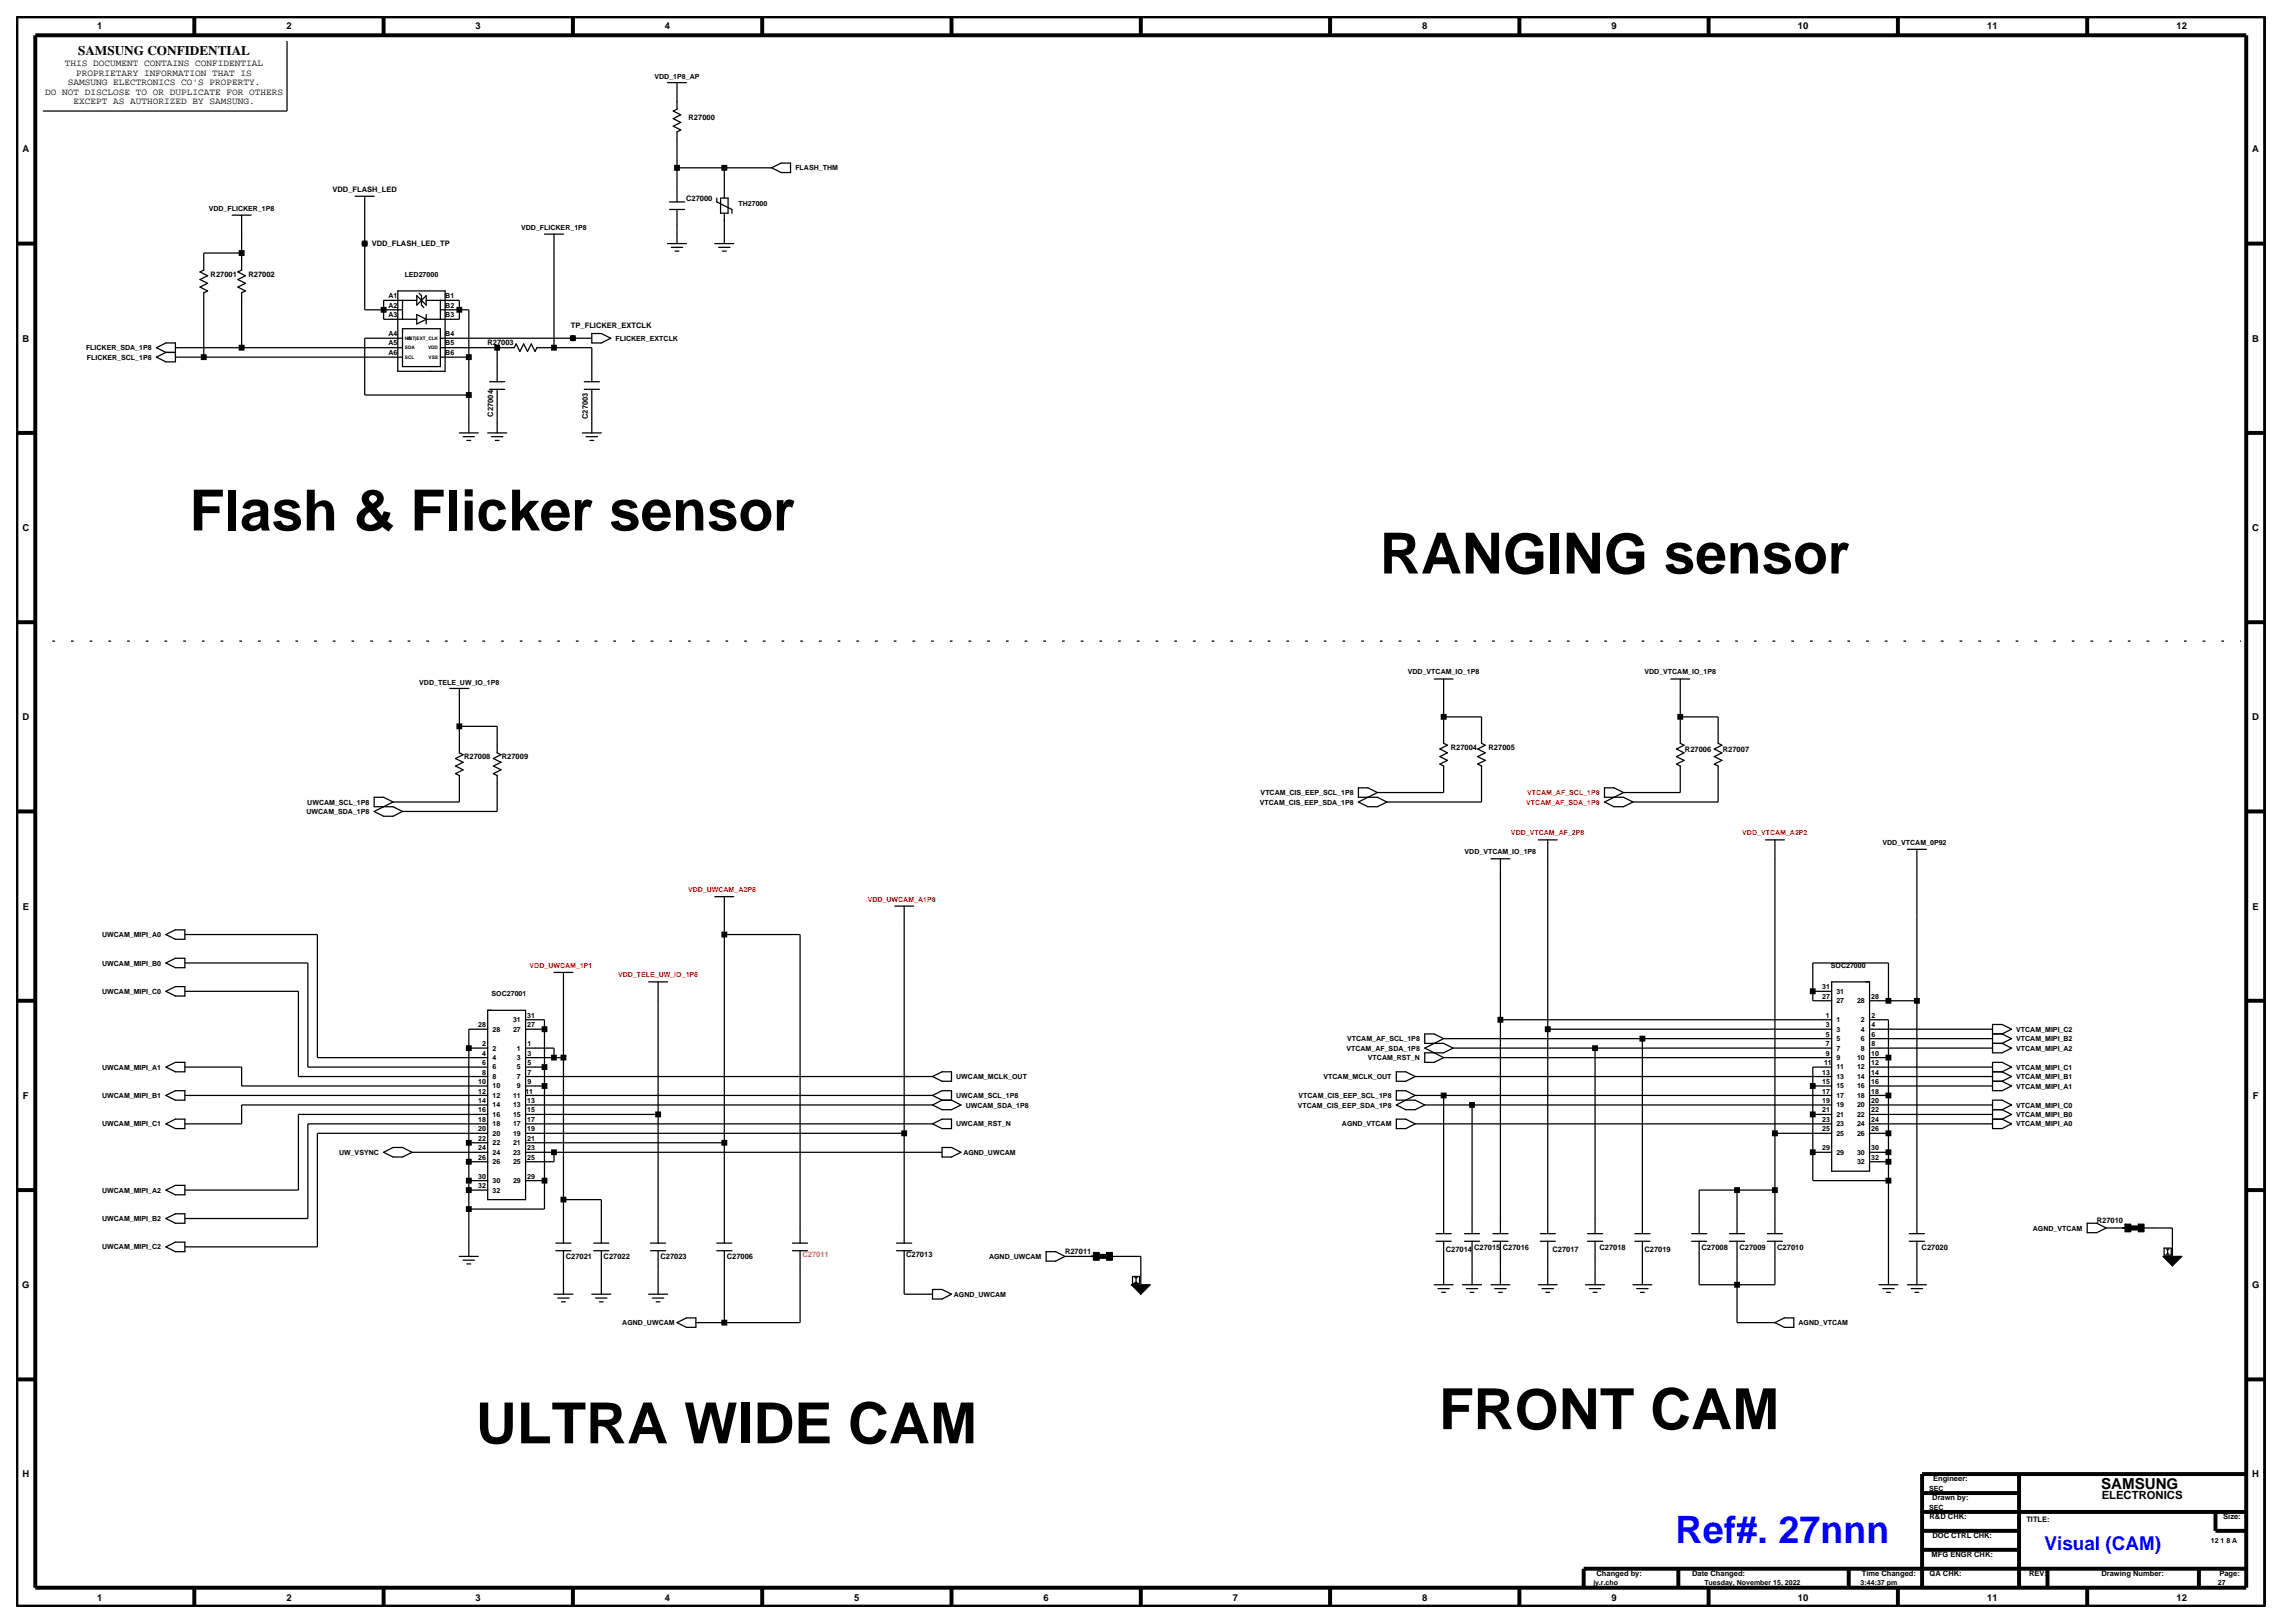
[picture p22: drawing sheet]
<svg xmlns="http://www.w3.org/2000/svg" width="420mm" height="297mm" viewBox="0 0 420 297" stroke-linecap="round" stroke-linejoin="round" font-family="sans-serif">
<defs><g id="words">
<g font-size="10.4">
<text x="34.7" y="97.1">Flash &amp; Flicker sensor</text>
<text x="252.5" y="104.9">RANGING sensor</text>
<text x="263.3" y="261.5">FRONT CAM</text>
<text x="87.1" y="264.1">ULTRA WIDE CAM</text>
</g>
<text font-size="6.9" fill="#00f" x="306.6" y="282.3">Ref#. 27nnn</text>
<text font-size="3.5" fill="#00f" x="374.2" y="283.6">Visual (CAM)</text>
<text font-size="2.8" x="384.5" y="272.5">SAMSUNG</text>
<text font-size="2.4" x="14.3" y="10.1">SAMSUNG CONFIDENTIAL</text>
<text font-size="2.1" x="384.6" y="274.4">ELECTRONICS</text>
<g font-size="1.7">
<text x="17.8" y="5.3">1</text>
<text x="52.4" y="5.3">2</text>
<text x="87" y="5.3">3</text>
<text x="121.7" y="5.3">4</text>
<text x="260.3" y="5.3">8</text>
<text x="294.9" y="5.3">9</text>
<text x="329" y="5.3">10</text>
<text x="363.7" y="5.3">11</text>
<text x="398.3" y="5.3">12</text>
<text x="8.2" y="17.3">DO NOT DISCLOSE TO OR DUPLICATE FOR OTHERS</text>
<text x="11.9" y="12.1">THIS DOCUMENT CONTAINS CONFIDENTIAL</text>
<text x="12.4" y="15.6">SAMSUNG ELECTRONICS CO'S PROPERTY.</text>
<text x="13.9" y="13.9">PROPRIETARY INFORMATION THAT IS</text>
<text x="13.4" y="19.1">EXCEPT AS AUTHORIZED BY SAMSUNG.</text>
<text x="4.1" y="27.9">A</text>
<text x="412.2" y="27.9">A</text>
<text x="4.1" y="62.5">B</text>
<text x="412.2" y="62.5">B</text>
<text x="4.1" y="97.2">C</text>
<text x="412.2" y="97.2">C</text>
<text x="4.1" y="131.8">D</text>
<text x="412.2" y="131.8">D</text>
<text x="4.2" y="166.4">E</text>
<text x="412.2" y="166.4">E</text>
<text x="4.2" y="201.1">F</text>
<text x="412.3" y="201.1">F</text>
<text x="4.1" y="235.7">G</text>
<text x="412.1" y="235.7">G</text>
<text x="4.1" y="270.4">H</text>
<text x="412.2" y="270.4">H</text>
<text x="17.8" y="292.9">1</text>
<text x="52.4" y="292.9">2</text>
<text x="87" y="292.9">3</text>
<text x="121.7" y="292.9">4</text>
<text x="156.3" y="292.9">5</text>
<text x="191" y="292.9">6</text>
<text x="225.6" y="292.9">7</text>
<text x="260.3" y="292.9">8</text>
<text x="294.9" y="292.9">9</text>
<text x="329" y="292.9">10</text>
<text x="363.7" y="292.9">11</text>
<text x="398.3" y="292.9">12</text>
</g>
<g font-size="1.4">
<text x="126" y="22">R27000</text>
<text x="60.9" y="35.1">VDD_FLASH_LED</text>
<text x="125.6" y="36.8">C27000</text>
<text x="68" y="45.1">VDD_FLASH_LED_TP</text>
<text x="38.5" y="50.6">R27001</text>
<text x="45.5" y="50.6">R27002</text>
<text x="104.5" y="60">TP_FLICKER_EXTCLK</text>
<text x="89.2" y="63.2">R27003</text>
<text x="90.2" y="76.2" transform="rotate(-90 90.2 76.2)">C27004</text>
<text x="107.6" y="76.7" transform="rotate(-90 107.6 76.7)">C27003</text>
<text x="265.5" y="137.2">R27004</text>
<text x="272.4" y="137.2">R27005</text>
<text x="308.4" y="137.7">R27006</text>
<text x="315.3" y="137.7">R27007</text>
<text x="84.9" y="139">R27008</text>
<text x="91.8" y="139">R27009</text>
<text x="383.7" y="223.8">R27010</text>
<text x="103.5" y="230.5">C27021</text>
<text x="110.5" y="230.5">C27022</text>
<text x="120.9" y="230.5">C27023</text>
<text x="133" y="230.5">C27006</text>
<text x="165.8" y="230">C27013</text>
<text x="194.9" y="229.5">R27011</text>
<text x="264.6" y="229">C27014</text>
<text x="269.8" y="228.7">C27015</text>
<text x="275" y="228.7">C27016</text>
<text x="284.1" y="229">C27017</text>
<text x="292.7" y="228.7">C27018</text>
<text x="301" y="229">C27019</text>
<text x="311.4" y="228.7">C27008</text>
<text x="318.3" y="228.7">C27009</text>
<text x="325.2" y="228.7">C27010</text>
<text x="351.7" y="228.7">C27020</text>
<text x="353.6" y="274.6">Drawn by:</text>
<text x="353.8" y="271.1">Engineer:</text>
<text x="353.1" y="278">R&amp;D CHK:</text>
<text x="353.6" y="281.5">DOC CTRL CHK:</text>
<text x="370.8" y="278.5">TITLE:</text>
<text x="406.9" y="278">Size:</text>
<text x="353.5" y="285">MFG ENGR CHK:</text>
<text x="292.2" y="288.4">Changed by:</text>
<text x="309.7" y="288.4">Date Changed:</text>
<text x="340.7" y="288.4">Time Changed:</text>
<text x="353.1" y="288.4">QA CHK:</text>
<text x="371.3" y="288.4">REV:</text>
<text x="384.6" y="288.4">Drawing Number:</text>
<text x="406.2" y="288.4">Page:</text>
</g>
<text font-size="1.4" fill="#cc7f32" x="146.8" y="230">C27011</text>
<g font-size="1.3">
<text x="119.8" y="14.5">VDD_1P8_AP</text>
<text x="145.6" y="31.2">FLASH_THM</text>
<text x="38.2" y="38.5">VDD_FLICKER_1P8</text>
<text x="135.1" y="37.6">TH27000</text>
<text x="95.4" y="42">VDD_FLICKER_1P8</text>
<text x="74.1" y="50.7">LED27000</text>
<text x="71.1" y="54.6">A1</text>
<text x="71.1" y="56.3">A2</text>
<text x="71.1" y="58">A3</text>
<text x="81.5" y="54.6">B1</text>
<text x="81.5" y="56.3">B2</text>
<text x="81.5" y="58">B3</text>
<text x="15.7" y="64.1">FLICKER_SDA_1P8</text>
<text x="15.9" y="65.8">FLICKER_SCL_1P8</text>
<text x="71.1" y="63.2">A5</text>
<text x="71.1" y="65">A6</text>
<text x="71.1" y="61.5">A4</text>
<text x="81.5" y="61.5">B4</text>
<text x="81.5" y="63.2">B5</text>
<text x="81.5" y="65">B6</text>
<text x="112.6" y="62.4">FLICKER_EXTCLK</text>
<text x="76.7" y="125.4">VDD_TELE_UW_IO_1P8</text>
<text x="257.6" y="123.4">VDD_VTCAM_IO_1P8</text>
<text x="301" y="123.4">VDD_VTCAM_IO_1P8</text>
<text x="56.1" y="148.9">UWCAM_SDA_1P8</text>
<text x="56.2" y="147.2">UWCAM_SCL_1P8</text>
<text x="230.6" y="147.2">VTCAM_CIS_EEP_SDA_1P8</text>
<text x="230.7" y="145.5">VTCAM_CIS_EEP_SCL_1P8</text>
<text x="344.5" y="154.6">VDD_VTCAM_0P92</text>
<text x="268" y="156.3">VDD_VTCAM_IO_1P8</text>
<text x="18.7" y="171.5">UWCAM_MIPI_A0</text>
<text x="18.7" y="176.7">UWCAM_MIPI_B0</text>
<text x="335.1" y="177.1">SOC27000</text>
<text x="18.7" y="181.9">UWCAM_MIPI_C0</text>
<text x="90" y="182.3">SOC27001</text>
<text x="333.5" y="182.8">27</text>
<text x="333.5" y="181.1">31</text>
<text x="336.1" y="183.6">27</text>
<text x="336.1" y="181.8">31</text>
<text x="339.8" y="183.6">28</text>
<text x="342.4" y="182.8">28</text>
<text x="87.5" y="188">28</text>
<text x="88.2" y="191.5">2</text>
<text x="90.1" y="188.8">28</text>
<text x="93.9" y="188.8">27</text>
<text x="93.9" y="187">31</text>
<text x="96.5" y="188">27</text>
<text x="96.5" y="186.2">31</text>
<text x="96.5" y="191.5">1</text>
<text x="246.5" y="190.5">VTCAM_AF_SCL_1P8</text>
<text x="334.2" y="189.7">5</text>
<text x="334.2" y="191.5">7</text>
<text x="334.2" y="188">3</text>
<text x="334.2" y="186.2">1</text>
<text x="336.1" y="190.5">5</text>
<text x="336.1" y="188.8">3</text>
<text x="336.1" y="187">1</text>
<text x="340.6" y="188.8">4</text>
<text x="340.6" y="190.5">6</text>
<text x="340.6" y="187">2</text>
<text x="342.5" y="188">4</text>
<text x="342.5" y="189.7">6</text>
<text x="342.5" y="191.5">8</text>
<text x="342.5" y="186.2">2</text>
<text x="369" y="188.8">VTCAM_MIPI_C2</text>
<text x="369" y="190.5">VTCAM_MIPI_B2</text>
<text x="18.7" y="195.7">UWCAM_MIPI_A1</text>
<text x="88.2" y="193.2">4</text>
<text x="88.2" y="194.9">6</text>
<text x="88.2" y="196.6">8</text>
<text x="90.1" y="194">4</text>
<text x="90.1" y="195.7">6</text>
<text x="90.1" y="197.4">8</text>
<text x="90.1" y="192.2">2</text>
<text x="94.6" y="195.7">5</text>
<text x="94.6" y="197.4">7</text>
<text x="94.6" y="194">3</text>
<text x="94.6" y="192.2">1</text>
<text x="96.5" y="194.9">5</text>
<text x="96.5" y="196.6">7</text>
<text x="96.5" y="193.2">3</text>
<text x="175" y="197.5">UWCAM_MCLK_OUT</text>
<text x="242.2" y="197.5">VTCAM_MCLK_OUT</text>
<text x="246.4" y="192.2">VTCAM_AF_SDA_1P8</text>
<text x="250.3" y="194">VTCAM_RST_N</text>
<text x="333.5" y="196.6">13</text>
<text x="333.8" y="194.9">11</text>
<text x="334.2" y="193.2">9</text>
<text x="336.1" y="192.2">7</text>
<text x="336.1" y="194">9</text>
<text x="336.1" y="195.7">11</text>
<text x="336.1" y="197.4">13</text>
<text x="339.8" y="195.7">12</text>
<text x="339.8" y="197.4">14</text>
<text x="339.8" y="194">10</text>
<text x="340.6" y="192.2">8</text>
<text x="342.4" y="194.9">12</text>
<text x="342.4" y="196.6">14</text>
<text x="342.4" y="193.2">10</text>
<text x="369" y="192.2">VTCAM_MIPI_A2</text>
<text x="369" y="197.5">VTCAM_MIPI_B1</text>
<text x="369" y="195.7">VTCAM_MIPI_C1</text>
<text x="18.7" y="200.9">UWCAM_MIPI_B1</text>
<text x="87.5" y="198.4">10</text>
<text x="87.5" y="200.1">12</text>
<text x="87.5" y="201.8">14</text>
<text x="87.5" y="203.6">16</text>
<text x="90.1" y="199.2">10</text>
<text x="90.1" y="200.9">12</text>
<text x="90.1" y="202.6">14</text>
<text x="93.9" y="200.9">11</text>
<text x="93.9" y="202.6">13</text>
<text x="94.6" y="199.2">9</text>
<text x="96.1" y="200.1">11</text>
<text x="96.5" y="201.8">13</text>
<text x="96.5" y="203.6">15</text>
<text x="96.5" y="198.4">9</text>
<text x="175" y="200.9">UWCAM_SCL_1P8</text>
<text x="176.7" y="202.7">UWCAM_SDA_1P8</text>
<text x="237.5" y="202.7">VTCAM_CIS_EEP_SDA_1P8</text>
<text x="237.6" y="200.9">VTCAM_CIS_EEP_SCL_1P8</text>
<text x="333.5" y="201.8">19</text>
<text x="333.5" y="203.6">21</text>
<text x="333.5" y="198.4">15</text>
<text x="333.5" y="200.1">17</text>
<text x="336.1" y="202.6">19</text>
<text x="336.1" y="199.2">15</text>
<text x="336.1" y="200.9">17</text>
<text x="339.8" y="202.6">20</text>
<text x="339.8" y="199.2">16</text>
<text x="339.8" y="200.9">18</text>
<text x="342.4" y="201.8">20</text>
<text x="342.4" y="203.6">22</text>
<text x="342.4" y="198.4">16</text>
<text x="342.4" y="200.1">18</text>
<text x="369" y="199.2">VTCAM_MIPI_A1</text>
<text x="369" y="202.7">VTCAM_MIPI_C0</text>
<text x="18.7" y="206.1">UWCAM_MIPI_C1</text>
<text x="87.5" y="205.3">18</text>
<text x="87.5" y="207">20</text>
<text x="87.5" y="208.8">22</text>
<text x="90.1" y="206.1">18</text>
<text x="90.1" y="207.8">20</text>
<text x="90.1" y="209.5">22</text>
<text x="90.1" y="204.3">16</text>
<text x="93.9" y="207.8">19</text>
<text x="93.9" y="209.5">21</text>
<text x="93.9" y="204.3">15</text>
<text x="93.9" y="206.1">17</text>
<text x="96.5" y="207">19</text>
<text x="96.5" y="208.8">21</text>
<text x="96.5" y="205.3">17</text>
<text x="175" y="206.1">UWCAM_RST_N</text>
<text x="245.6" y="206.1">AGND_VTCAM</text>
<text x="333.5" y="207">25</text>
<text x="333.5" y="205.3">23</text>
<text x="336.1" y="204.3">21</text>
<text x="336.1" y="206.1">23</text>
<text x="336.1" y="207.8">25</text>
<text x="339.8" y="207.8">26</text>
<text x="339.8" y="204.3">22</text>
<text x="339.8" y="206.1">24</text>
<text x="342.4" y="207">26</text>
<text x="342.4" y="205.3">24</text>
<text x="369" y="204.4">VTCAM_MIPI_B0</text>
<text x="369" y="206.1">VTCAM_MIPI_A0</text>
<text x="62" y="211.3">UW_VSYNC</text>
<text x="87.5" y="212.2">26</text>
<text x="87.5" y="215.7">30</text>
<text x="87.5" y="210.5">24</text>
<text x="90.1" y="213">26</text>
<text x="90.1" y="211.3">24</text>
<text x="93.9" y="213">25</text>
<text x="93.9" y="211.3">23</text>
<text x="96.5" y="215.7">29</text>
<text x="96.5" y="210.5">23</text>
<text x="96.5" y="212.2">25</text>
<text x="176.3" y="211.3">AGND_UWCAM</text>
<text x="333.5" y="210.5">29</text>
<text x="336.1" y="211.3">29</text>
<text x="339.8" y="211.3">30</text>
<text x="339.8" y="213">32</text>
<text x="342.4" y="212.2">32</text>
<text x="342.4" y="210.5">30</text>
<text x="18.7" y="218.2">UWCAM_MIPI_A2</text>
<text x="87.5" y="217.4">32</text>
<text x="90.1" y="218.2">32</text>
<text x="90.1" y="216.5">30</text>
<text x="93.9" y="216.5">29</text>
<text x="18.7" y="223.4">UWCAM_MIPI_B2</text>
<text x="372" y="225.2">AGND_VTCAM</text>
<text x="18.7" y="228.6">UWCAM_MIPI_C2</text>
<text x="181" y="230.4">AGND_UWCAM</text>
<text x="174.6" y="237.3">AGND_UWCAM</text>
<text x="113.9" y="242.5">AGND_UWCAM</text>
<text x="329.1" y="242.5">AGND_VTCAM</text>
<text x="353" y="272.8">SEC</text>
<text x="353" y="276.2">SEC</text>
<text x="404.6" y="282.3">12 1 8 A</text>
<text x="291.6" y="290.1">jy.r.cho</text>
<text x="311.9" y="290.1">Tuesday, November 15, 2022</text>
<text x="340.5" y="290.1">3:44:37 pm</text>
<text x="405.9" y="290.1">27</text>
</g>
<g font-size="1.3" fill="#f00">
<text x="279.3" y="147.2">VTCAM_AF_SDA_1P8</text>
<text x="279.5" y="145.5">VTCAM_AF_SCL_1P8</text>
<text x="276.5" y="152.8">VDD_VTCAM_AF_2P8</text>
<text x="318.8" y="152.8">VDD_VTCAM_A2P2</text>
<text x="125.9" y="163.3">VDD_UWCAM_A2P8</text>
<text x="158.8" y="165">VDD_UWCAM_A1P8</text>
<text x="96.9" y="177.1">VDD_UWCAM_1P1</text>
<text x="113.1" y="178.8">VDD_TELE_UW_IO_1P8</text>
</g>
<g font-size=".9">
<text x="74.1" y="63.9">SDA</text>
<text x="74.1" y="65.7">SCL</text>
<text x="74.1" y="62.2">NC</text>
<text x="74.6" y="62.2">INT|EXT_CLK</text>
<text x="78.3" y="63.9">VDD</text>
<text x="78.4" y="65.7">VSS</text>
</g>
</g></defs>
<!-- layer: MFD Layer /idea/tmp/Extended-Print.ss7942.kim.sheet8.3.mfd -->
<g fill="none" stroke="#000" stroke-width=".23">
<path d="M52.5 7.5v12.8h-44.7M122.2 15.1h3.4M123.9 15.1v4.9l-.7 .3 1.4 .7-1.4 .7 1.4 .7-1.4 .7 1.4 .7-.7 .3v12.9M42.5 39.4h3.4M44.2 39.4v10l-.7 .4 1.4 .7-1.4 .7 1.4 .6-1.4 .7 1.4 .7-.7 .4v10M65 35.9h3.5M66.7 35.9v20.8h7M122.5 37h2.8M122.5 38.3h2.8M123.9 38.3v6.3M123.9 30.7h17.3M131.2 36.2v.8l2.7 1.3v.7"/>
<path d="M131.9 36.2h1.3v2.8h-1.3zM132.6 30.7v5.5M132.6 39v5.6M141.2 30.7l1.7-.9h1.8v1.8h-1.8zM44.2 46.3h-6.9v3.1l-.7 .4 1.4 .7-1.4 .7 1.4 .6-1.4 .7 1.4 .7-.7 .4v11.8M72.8 53.2h8.7v14.7h-8.7zM73.7 55v3.4M76.3 55h-6.1v3.4h6.1M76.3 54.1v1.7l1.7-1.7v1.7zM76.3 57.6l1.7 .8-1.7 .9zM76.7 53.7l.4 .4v1.7l.5 .5M78 55h6.1v3.4h-6.1"/>
<path d="M78 57.6v1.7M80.6 56.7h5.2v22.5M80.6 55v3.4M99.6 42.8h3.5M101.4 42.8v20.8M122.2 44.6h3.4M122.9 45.3h2M123.5 45.9h.7M130.8 44.6h3.5M131.5 45.3h2.1M132.2 45.9h.7M28.6 63.6l1.8-.8h1.7v3.4h-1.7l-1.8-.8 1.8-.9z"/>
<path d="M30.4 64.5h1.7M32.1 63.6h41.6M32.1 65.4h41.6M73.7 61.9h-7v10.4h19.1M73.7 60.1h6.9v7h-6.9zM80.6 63.6h13.5l.4-.7 .6 1.4 .7-1.4 .7 1.4 .7-1.4 .7 1.4 .4-.7h10v6.2M80.6 61.9h27.7M80.6 65.4h5.2M84.1 79.2h3.4M84.8 79.9h2M89.3 79.2h3.4M89.6 71.2h2.8"/>
<path d="M89.6 69.8h2.8M89.9 79.9h2.1M91 63.6v6.2M91 71.2v8M106.6 79.2h3.4M106.9 71.2h2.8M106.9 69.8h2.8M107.3 79.9h2M108.3 61h1.7l1.8 .9-1.8 .9h-1.7zM108.3 71.2v8M85.4 80.6h.7M90.6 80.6h.7"/>
<path d="M108 80.6h.7M82.3 126h3.5M84.1 132.9h6.9v4.9l.7 .3-1.4 .7 1.4 .7-1.4 .7 1.4 .7-1.4 .7 .7 .3v6.6h-17.3M84.1 126v11.8l.7 .3-1.4 .7 1.4 .7-1.4 .7 1.4 .7-1.4 .7 .7 .3v4.9h-12.2M262.5 124.2h3.4M264.2 124.2v11.8l.7 .4-1.4 .7 1.4 .7-1.4 .6 1.4 .7-1.4 .7 .7 .4v4.8h-12.1M264.2 131.2h6.9v4.8l.7 .4-1.4 .7 1.4 .7-1.4 .6 1.4 .7-1.4 .7 .7 .4v6.6h-17.3M305.8 124.2h3.4M307.5 124.2v11.8l.7 .4-1.4 .7 1.4 .7-1.4 .6 1.4 .7-1.4 .7 .7 .4v4.8h-10.4M307.5 131.2h6.9v4.8l.7 .4-1.4 .7 1.4 .7-1.4 .6 1.4 .7-1.4 .7 .7 .4v6.6h-15.6M71.9 146.8l-1.7-.9h-1.7v1.7h3.4l1.8 .9M71.9 146.8l-3.4 1.7 1.7 .9h1.7l1.8-.9"/>
<path d="M252.1 145l-1.8-.8h-1.7v1.7h3.5l1.7 .9M252.1 145l-3.5 1.8 1.7 .8h1.8l1.7-.8M272.9 157.1h3.4M274.6 157.1v68.6M281.5 153.7h3.5M283.2 153.7v72M297.1 145l-1.7-.8h-1.8v1.7h3.5l1.7 .9M297.1 145l-3.5 1.8 1.8 .8h1.7l1.7-.8M323.1 153.7h3.4M324.8 153.7v72M349.1 155.4h3.4M350.8 155.4v70.3"/>
<path d="M30.4 171l1.7-.9h1.7v1.8h-1.7zM30.4 176.2l1.7-.9h1.7v1.8h-1.7zM33.8 171h24.3v22.5h31.2M33.8 176.2h22.5v19.1h33M101.4 177.9h3.4M103.1 177.9v49.6M118.7 179.7h3.5M120.4 179.7v47.8M130.8 164.1h3.5M132.6 164.1v63.4M132.6 171h13.8v56.5M163.7 165.8h3.5"/>
<path d="M165.5 165.8v61.7M335.2 179.7h6.9v34.6h-6.9zM30.4 181.4l1.7-.9h1.7v1.8h-1.7zM30.4 195.3l1.7-.9h1.7v1.7h-1.7zM33.8 195.3h10.4v3.4h45.1M33.8 181.4h20.8v15.6h34.7M85.8 191.8h3.5M89.3 188.3h-3.5v41.6M89.3 184.9h6.9v34.6h-6.9zM96.2 191.8h5.2v1.7M96.2 193.5h6.9M96.2 195.3h3.4"/>
<path d="M96.2 197h74.5M96.2 198.7h3.4M96.2 186.6h3.4v34.6h-13.8M96.2 188.3h3.4M170.7 197l1.7-.9h1.7v1.8h-1.7zM255.5 196.1h1.8l1.7 .9-1.7 .9h-1.8zM259 197h76.2M264.2 190.1l-1.7-.9h-1.8v1.7h3.5l1.7 .9M264.2 190.1h71M264.2 193.5h71M264.2 190.1l-3.5 1.7 3.5 1.7M265.9 191.8l-1.7 .9h-3.5v1.7h1.8l1.7-.9"/>
<path d="M265.9 191.8h69.3M274.6 186.6h60.6M283.2 188.3h52M291.9 191.8v33.9M300.6 190.1v35.6M331.8 198.7h3.4M331.8 181.4h3.4M335.2 183.1h-3.4v-6.9h13.8v6.9M335.2 195.3h-3.4v20.7h13.8M342.1 186.6h3.5v48.5M342.1 190.1h22.5M342.1 191.8h22.5"/>
<path d="M342.1 193.5h3.5M342.1 195.3h22.5M342.1 197h22.5M342.1 198.7h22.5M342.1 183.1h8.7M342.1 188.3h22.5M364.6 190.9h1.8M364.6 196.1h1.8M364.6 189.2h1.8M364.6 197.9h1.8M366.4 189.2l1.7-.9-1.7-.8h-1.8v5.2h1.8l1.7-.9-1.7-.9M366.4 196.1l1.7-.8-1.7-.9h-1.8v5.2h1.8l1.7-.9-1.7-.8"/>
<path d="M366.4 189.2l1.7 .9-1.7 .8M366.4 196.1l1.7 .9-1.7 .9M30.4 200.4l1.7-.8h1.7v1.7h-1.7zM30.4 205.7l1.7-.9h1.7v1.7h-1.7zM30.4 217.8l1.7-.9h1.7v1.7h-1.7zM33.8 200.4h55.5M70.2 210.9l1.7-.9h1.8l1.7 .9-1.7 .8h-1.8zM75.4 210.9h13.9M85.8 212.6h3.5M85.8 209.1h3.5M85.8 216h3.5M85.8 217.8h3.5"/>
<path d="M89.3 202.2h-45.1v3.5h-10.4M89.3 203.9h-34.7v13.9h-20.8M89.3 205.7h-33v17.3h-22.5M89.3 207.4h-31.2v20.8h-24.3M96.2 200.4h74.5M96.2 202.2h74.5M96.2 203.9h24.2M96.2 205.7h74.5M96.2 207.4h69.3M96.2 210.9h76.2M96.2 209.1h36.4M96.2 216h3.4"/>
<path d="M101.4 210.9v1.7h-5.2M103.1 219.5h6.9v8M170.7 205.7l1.7-.9h1.7v1.7h-1.7zM170.7 200.4l1.7-.8h1.7v1.7M170.7 200.4l1.7 .9M172.4 210h1.7l1.8 .9-1.8 .8h-1.7zM172.4 201.3h1.7M172.4 201.3l-1.7 .9M174.1 201.3l1.8 .9-1.8 .9h-1.7l-1.7-.9M255.5 204.8h1.8l1.7 .9-1.7 .8h-1.8zM259 200.4h76.2M259 205.7h76.2"/>
<path d="M259 200.4l-1.7-.8h-1.8v1.7h3.5l1.7 .9M259 200.4l-3.5 1.8 1.8 .9h1.7l1.7-.9M260.7 202.2h74.5M264.2 200.4v25.3M269.4 202.2v23.5M317.9 217.8v7.9M324.8 207.4h10.4M324.8 217.8h-13.8v7.9M331.8 203.9h3.4M331.8 210.9h3.4M342.1 200.4h3.5M342.1 202.2h22.5"/>
<path d="M342.1 203.9h22.5M342.1 205.7h22.5M342.1 207.4h3.5M342.1 210.9h3.5M342.1 212.6h3.5M364.6 204.8h1.8M364.6 203.1h1.8M366.4 203.1l1.7-.9-1.7-.9h-1.8v5.2h1.8l1.7-.8-1.7-.9M366.4 203.1l1.7 .8-1.7 .9M30.4 223l1.7-.9h1.7v1.7h-1.7zM30.4 228.2l1.7-.9h1.7v1.7h-1.7zM84.1 229.9h3.4"/>
<path d="M84.8 230.6h2M85.4 231.3h.7M101.4 236.8h3.4M101.7 228.9h2.8M101.7 227.5h2.8M102.1 237.5h2.1M102.8 238.2h.7M103.1 228.9v7.9M108.3 236.8h3.5M108.7 228.9h2.7M108.7 227.5h2.7M109 237.5h2.1"/>
<path d="M109.7 238.2h.7M110 228.9v7.9M118.7 236.8h3.5M119 228.9h2.8M119 227.5h2.8M119.4 237.5h2.1M120.1 238.2h.7M120.4 228.9v7.9M131.2 228.9h2.7M131.2 227.5h2.7M132.6 228.9v13.1M145 228.9h2.8"/>
<path d="M145 227.5h2.8M146.4 228.9v13.1h-19M164.1 228.9h2.7M164.1 227.5h2.7M165.5 228.9v7.9h5.2M170.7 236h1.7l1.7 .8-1.7 .9h-1.7zM191.5 229h1.7l1.7 .9-1.7 .9h-1.7zM194.9 229.9h5.2M199.8 229.9h.1M200.1 229.9h.1M203.6 229.9h5.2v5.2M207.3 233.6h1.2v1.3h-1.2z"/>
<path d="M207.7 233.8h.4M207.7 234.7h.4M207.9 233.8v.9M262.5 235.1h3.4M262.8 227.1h2.8M262.8 225.7h2.8M263.2 235.8h2M263.8 236.5h.7M264.2 227.1v8M267.7 235.1h3.4M268 227.1h2.8M268 225.7h2.8"/>
<path d="M268.4 235.8h2M269 236.5h.7M269.4 227.1v8M272.9 235.1h3.4M273.2 227.1h2.8M273.2 225.7h2.8M273.5 235.8h2.1M274.2 236.5h.7M274.6 227.1v8M281.5 235.1h3.5M281.9 227.1h2.7M281.9 225.7h2.7"/>
<path d="M282.2 235.8h2.1M282.9 236.5h.7M283.2 227.1v8M290.2 235.1h3.4M290.5 227.1h2.8M290.5 225.7h2.8M290.9 235.8h2M291.6 236.5h.7M291.9 227.1v8M298.8 235.1h3.5M299.2 227.1h2.8M299.2 225.7h2.8"/>
<path d="M299.5 235.8h2.1M300.2 236.5h.7M300.6 227.1v8M309.6 227.1h2.7M309.6 225.7h2.7M311 227.1v8h13.8v-8M316.5 227.1h2.8M316.5 225.7h2.8M317.9 227.1v14.9h6.9M323.4 227.1h2.8M323.4 225.7h2.8M343.9 235.1h3.4"/>
<path d="M344.6 235.8h2M345.3 236.5h.7M349.1 235.1h3.4M349.4 227.1h2.8M349.4 225.7h2.8M349.8 235.8h2M350.4 236.5h.7M350.8 227.1v8M382 223.8h1.7l1.7 .9-1.7 .9h-1.7zM385.4 224.7h3.5M388.5 224.7h.1M388.9 224.7h.1"/>
<path d="M392.4 224.7h5.2v5.2M396 228.4h1.4v1.3h-1.4zM396.5 228.6h.4M396.5 229.5h.4M396.7 228.6v.9M123.9 242l1.7-.8h1.8v1.7h-1.8zM324.8 242l1.7-.8h1.8v1.7h-1.8z"/>
<circle cx="66.7" cy="44.6" r=".43"/>
<circle cx="104.8" cy="61.9" r=".43"/>
</g>
<g fill="#000" stroke="#000" stroke-width=".23">
<path d="M200.1 229.2h1.1v1.4h-1.1z" fill-rule="evenodd"/>
<path d="M201.2 229.6h1.3v.6h-1.3z" fill-rule="evenodd"/>
<path d="M202.5 229.2h1.1v1.4h-1.1z" fill-rule="evenodd"/>
<path d="M207 235.1h3.5l-1.7 1.7z" fill-rule="evenodd"/>
<path d="M388.9 224h1v1.4h-1z" fill-rule="evenodd"/>
<path d="M389.9 224.3h1.4v.8h-1.4z" fill-rule="evenodd"/>
<path d="M391.3 224h1.1v1.4h-1.1z" fill-rule="evenodd"/>
<path d="M395.8 229.9h3.5l-1.7 1.7z" fill-rule="evenodd"/>
</g>
<g fill="#000" stroke="#000" stroke-width=".72" stroke-linecap="butt">
<path d="M123.7 30.5h.4v.4h-.4z" fill-rule="evenodd"/>
<path d="M132.4 30.5h.3v.4h-.3z" fill-rule="evenodd"/>
<path d="M44 46.1h.4v.4h-.4z" fill-rule="evenodd"/>
<path d="M66.6 44.4h.3v.3h-.3z" fill-rule="evenodd"/>
<path d="M70 56.5h.4v.4h-.4z" fill-rule="evenodd"/>
<path d="M83.9 56.5h.3v.4h-.3z" fill-rule="evenodd"/>
<path d="M37.1 65.2h.4v.3h-.4z" fill-rule="evenodd"/>
<path d="M44 63.4h.4v.4h-.4z" fill-rule="evenodd"/>
<path d="M85.6 72.1h.4v.4h-.4z" fill-rule="evenodd"/>
<path d="M85.6 65.2h.4v.3h-.4z" fill-rule="evenodd"/>
<path d="M90.8 63.4h.4v.4h-.4z" fill-rule="evenodd"/>
<path d="M101.2 63.4h.3v.4h-.3z" fill-rule="evenodd"/>
<path d="M104.7 61.7h.3v.4h-.3z" fill-rule="evenodd"/>
<path d="M83.9 132.7h.3v.4h-.3z" fill-rule="evenodd"/>
<path d="M264 131h.4v.3h-.4z" fill-rule="evenodd"/>
<path d="M307.3 131h.4v.3h-.4z" fill-rule="evenodd"/>
<path d="M132.4 170.8h.3v.4h-.3z" fill-rule="evenodd"/>
<path d="M85.6 191.6h.4v.4h-.4z" fill-rule="evenodd"/>
<path d="M99.5 198.5h.3v.4h-.3z" fill-rule="evenodd"/>
<path d="M99.5 195.1h.3v.3h-.3z" fill-rule="evenodd"/>
<path d="M99.5 188.2h.3v.3h-.3z" fill-rule="evenodd"/>
<path d="M101.2 193.4h.3v.3h-.3z" fill-rule="evenodd"/>
<path d="M102.9 193.4h.4v.3h-.4z" fill-rule="evenodd"/>
<path d="M274.4 186.4h.4v.4h-.4z" fill-rule="evenodd"/>
<path d="M283.1 188.2h.3v.3h-.3z" fill-rule="evenodd"/>
<path d="M291.7 191.6h.4v.4h-.4z" fill-rule="evenodd"/>
<path d="M300.4 189.9h.3v.3h-.3z" fill-rule="evenodd"/>
<path d="M331.6 198.5h.3v.4h-.3z" fill-rule="evenodd"/>
<path d="M331.6 181.2h.3v.4h-.3z" fill-rule="evenodd"/>
<path d="M345.4 193.4h.4v.3h-.4z" fill-rule="evenodd"/>
<path d="M345.4 183h.4v.3h-.4z" fill-rule="evenodd"/>
<path d="M350.6 183h.4v.3h-.4z" fill-rule="evenodd"/>
<path d="M85.6 217.6h.4v.3h-.4z" fill-rule="evenodd"/>
<path d="M85.6 215.9h.4v.3h-.4z" fill-rule="evenodd"/>
<path d="M85.6 212.4h.4v.4h-.4z" fill-rule="evenodd"/>
<path d="M85.6 209h.4v.3h-.4z" fill-rule="evenodd"/>
<path d="M99.5 215.9h.3v.3h-.3z" fill-rule="evenodd"/>
<path d="M101.2 210.7h.3v.3h-.3z" fill-rule="evenodd"/>
<path d="M102.9 219.3h.4v.4h-.4z" fill-rule="evenodd"/>
<path d="M120.3 203.7h.3v.4h-.3z" fill-rule="evenodd"/>
<path d="M132.4 209h.3v.3h-.3z" fill-rule="evenodd"/>
<path d="M165.3 207.2h.3v.4h-.3z" fill-rule="evenodd"/>
<path d="M264 200.3h.4v.3h-.4z" fill-rule="evenodd"/>
<path d="M269.2 202h.4v.4h-.4z" fill-rule="evenodd"/>
<path d="M317.7 217.6h.4v.3h-.4z" fill-rule="evenodd"/>
<path d="M324.6 217.6h.4v.3h-.4z" fill-rule="evenodd"/>
<path d="M324.6 207.2h.4v.4h-.4z" fill-rule="evenodd"/>
<path d="M331.6 210.7h.3v.3h-.3z" fill-rule="evenodd"/>
<path d="M331.6 203.7h.3v.4h-.3z" fill-rule="evenodd"/>
<path d="M345.4 215.9h.4v.3h-.4z" fill-rule="evenodd"/>
<path d="M345.4 212.4h.4v.4h-.4z" fill-rule="evenodd"/>
<path d="M345.4 210.7h.4v.3h-.4z" fill-rule="evenodd"/>
<path d="M345.4 207.2h.4v.4h-.4z" fill-rule="evenodd"/>
<path d="M345.4 200.3h.4v.3h-.4z" fill-rule="evenodd"/>
<path d="M85.6 221.1h.4v.3h-.4z" fill-rule="evenodd"/>
<path d="M317.7 234.9h.4v.4h-.4z" fill-rule="evenodd"/>
<path d="M132.4 241.8h.3v.4h-.3z" fill-rule="evenodd"/>
</g>
<g fill="none" stroke="#000" stroke-width=".72" stroke-linecap="butt">
<path d="M3 3h411.5v291h-411.5zM6.5 6.5h404.6v284h-404.6zM35.6 3v3.5M70.2 3v3.5M104.8 3v3.5M139.5 3v3.5M174.1 3v3.5M208.8 3v3.5M243.4 3v3.5M278.1 3v3.5M312.7 3v3.5M347.3 3v3.5"/>
<path d="M382 3v3.5M3 44.6h3.5M411.1 44.6h3.4M3 79.2h3.5M411.1 79.2h3.4M3 113.9h3.5M411.1 113.9h3.4M3 148.5h3.5M411.1 148.5h3.4M3 183.1h3.5M411.1 183.1h3.4M3 217.8h3.5"/>
<path d="M411.1 217.8h3.4M3 252.4h3.5M411.1 252.4h3.4M351.8 273.2h17.7M351.8 276.7h59.3M369.5 269.7v20.8M405.4 276.7v3.4h5.7M411.1 269.7h-59.3v20.8M35.6 290.5v3.5M70.2 290.5v3.5M104.8 290.5v3.5M139.5 290.5v3.5"/>
<path d="M174.1 290.5v3.5M208.8 290.5v3.5M243.4 290.5v3.5M278.1 290.5v3.5M307.1 287.1v3.4M312.7 290.5v3.5M338.3 287.1v3.4M347.3 290.5v3.5M351.8 280.1h17.7M351.8 283.6h17.7M374.7 287.1v3.4M382 290.5v3.5"/>
<path d="M402.4 287.1v3.4M411.1 287.1h-121.3v3.4"/>
</g>
<path d="M9.6 117.3h400.5" fill="none" stroke="#000" stroke-width=".23" stroke-dasharray=".5 2.9" stroke-linecap="butt"/>
<use href="#words"/>
</svg>
